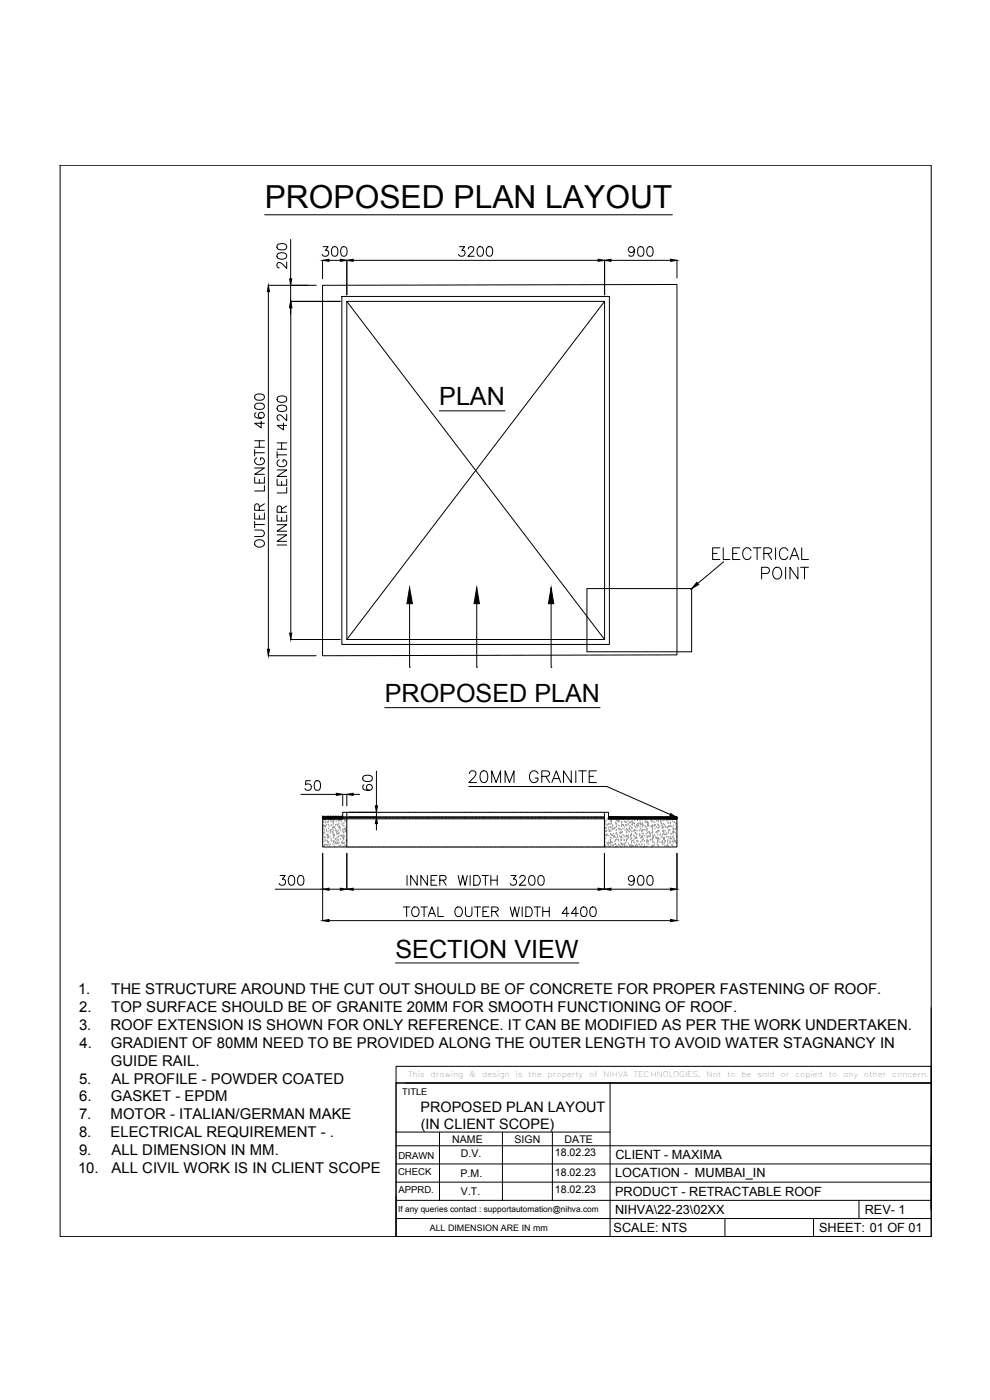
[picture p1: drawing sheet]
<svg xmlns="http://www.w3.org/2000/svg" width="297mm" height="420mm" viewBox="0 0 297 420" stroke-linecap="round" stroke-linejoin="round" font-family="sans-serif">
<defs><g id="words">
<text font-size="9.5" x="79.4" y="62.5">PROPOSED PLAN LAYOUT</text>
<g font-size="7.6">
<text x="131.8" y="121.7">PLAN</text>
<text x="115.4" y="210.8">PROPOSED PLAN</text>
<text x="118.7" y="287.4">SECTION VIEW</text>
</g>
<text font-size="7.1" x="139.7" y="236">20MM GRANITE</text>
<g font-size="4.5">
<text x="23.4" y="298.2">1.</text>
<text x="33.4" y="298.2">THE STRUCTURE AROUND THE CUT OUT SHOULD BE OF CONCRETE FOR PROPER FASTENING OF ROOF.</text>
<text x="23.8" y="303.6">2.</text>
<text x="33.4" y="303.6">TOP SURFACE SHOULD BE OF GRANITE 20MM FOR SMOOTH FUNCTIONING OF ROOF.</text>
<text x="23.7" y="309">3.</text>
<text x="33.1" y="309">ROOF EXTENSION IS SHOWN FOR ONLY REFERENCE. IT CAN BE MODIFIED AS PER THE WORK UNDERTAKEN.</text>
<text x="23.8" y="314.4">4.</text>
<text x="33.3" y="314.4">GRADIENT OF 80MM NEED TO BE PROVIDED ALONG THE OUTER LENGTH TO AVOID WATER STAGNANCY IN</text>
<text x="33.3" y="319.8">GUIDE RAIL.</text>
<text x="23.7" y="325.2">5.</text>
<text x="33.5" y="325.2">AL PROFILE - POWDER COATED</text>
<text x="23.7" y="335.9">7.</text>
<text x="23.7" y="330.6">6.</text>
<text x="33.2" y="335.9">MOTOR - ITALIAN/GERMAN MAKE</text>
<text x="33.3" y="330.6">GASKET - EPDM</text>
<text x="23.7" y="341.4">8.</text>
<text x="33.1" y="341.4">ELECTRICAL REQUIREMENT - .</text>
<text x="23.7" y="346.7">9.</text>
<text x="33.5" y="346.7">ALL DIMENSION IN MM.</text>
<text x="23.4" y="352.1">10.</text>
<text x="33.5" y="352.1">ALL CIVIL WORK IS IN CLIENT SCOPE</text>
</g>
<g font-size="4.3">
<text x="126.2" y="333.6">PROPOSED PLAN LAYOUT</text>
<text x="126.2" y="338.8">(IN CLIENT SCOPE)</text>
</g>
<g font-size="3.8">
<text x="184.7" y="347.9">CLIENT - MAXIMA</text>
<text x="184.6" y="353.3">LOCATION - MUMBAI_IN</text>
<text x="184.5" y="358.8">PRODUCT - RETRACTABLE ROOF</text>
<text x="184.5" y="364.3">NIHVA\22-23\02XX</text>
<text x="259.5" y="364.2">REV- 1</text>
<text x="184.1" y="369.7">SCALE: NTS</text>
<text x="245.8" y="369.7">SHEET: 01 OF 01</text>
</g>
<g font-size="3.2">
<text x="135.7" y="343.1">NAME</text>
<text x="138.3" y="347.2">D.V.</text>
<text x="154.4" y="343.1">SIGN</text>
<text x="166.5" y="346.9">18.02.23</text>
<text x="169.4" y="343">DATE</text>
<text x="138.2" y="353.2">P.M.</text>
<text x="166.5" y="352.8">18.02.23</text>
<text x="138.3" y="358.6">V.T.</text>
<text x="166.5" y="358">18.02.23</text>
</g>
<g font-size="2.9">
<text x="119.5" y="347.8">DRAWN</text>
<text x="119.4" y="352.6">CHECK</text>
<text x="119.5" y="358">APPRD.</text>
</g>
<text font-size="2.8" x="120.7" y="328.5">TITLE</text>
<text font-size="2.7" x="128.9" y="369.3">ALL DIMENSION ARE IN mm</text>
<text font-size="2.5" x="119.5" y="363.7">If any queries contact : supportautomation@nihva.com</text>
<g font-size="2.3">
<text x="122.5" y="323.1">This</text>
<text x="129.2" y="323.1">drawing</text>
<text x="140.8" y="323.1">&amp;</text>
<text x="144.7" y="323.1">design</text>
<text x="154.7" y="323.1">is</text>
<text x="158.5" y="323.1">the</text>
<text x="164.3" y="323.1">property</text>
<text x="176.8" y="323.1">of</text>
<text x="181.1" y="323.1">NIHVA</text>
<text x="190.2" y="323.1">TECHNOLOGIES.</text>
<text x="212" y="323.1">Not</text>
<text x="218.1" y="323.1">to</text>
<text x="222.4" y="323.1">be</text>
<text x="227.2" y="323.1">sold</text>
<text x="234.2" y="323.1">or</text>
<text x="238.6" y="323.1">copied</text>
<text x="248.7" y="323.1">to</text>
<text x="253" y="323.1">any</text>
<text x="259.2" y="323.1">other</text>
<text x="267.7" y="323.1">concern.</text>
</g>
</g></defs>
<!-- layer: 0 -->
<g fill="none" stroke="#000" stroke-width=".3">
<path d="M18 49.6h261.4v321.5h-261.4zM83.2 76.3a1.87 1.87 0 0 1 2.8 .4v.2a1.67 1.67 0 0 1-2.9 0zM83.2 73.5a1.9 1.9 0 0 1 2.8 .4v.3a1.59 1.59 0 0 1-2.3 .7 .93 .93 0 0 1-.5-1.4zM86 78.6v1.9l-1.4-1.4a.93 .93 0 0 0-1.4-.1l-.1 .9 .7 .5M87.2 71.9v11.8M96.8 78.1v5.6M96.9 74h1.6l-.8 1.1a.93 .93 0 0 1 1 1.1 .93 .93 0 0 1-1.3 .7l-.5-.1-.2-.4M98.7 78.1h3.4M99.9 74.2a.98 .98 0 0 1 1.4 .4 2.4 2.4 0 0 1-.3 2.2 .98 .98 0 0 1-1.4-.4 2.4 2.4 0 0 1 .3-2.2zM102.6 74.2a.97 .97 0 0 1 1.4 .4 1.89 1.89 0 0 1-.7 2.3h-.3a1.56 1.56 0 0 1-.6-2.3zM104.1 78.1v10.4M106 78.1h73.5"/>
<path d="M137.9 74h1.5l-.8 1.1a.97 .97 0 0 1 .9 1.4 .97 .97 0 0 1-1.6 .3l-.3-.4M140.5 74.7l.1-.4a.98 .98 0 0 1 1.4 0 .95 .95 0 0 1-.3 1.3l-1.3 1.3h1.9M143.6 74.2a.93 .93 0 0 1 1.3 .4 1.45 1.45 0 0 1-1 2.3 1.85 1.85 0 0 1-.3-2.7zM146.3 74.2a.98 .98 0 0 1 1.4 .4 2.4 2.4 0 0 1-.3 2.2 .98 .98 0 0 1-1.4-.4 2.4 2.4 0 0 1 .3-2.2zM181.4 78.1v10.4M183.3 78.1h17.9M190.3 75a.91 .91 0 0 1-1.2 .8 .91 .91 0 0 1-.4-1.4 .91 .91 0 0 1 1.5 .1 1.53 1.53 0 0 1-1 2.4l-.4-.1-.1-.3M191.7 74.2a.97 .97 0 0 1 1.4 .4 1.89 1.89 0 0 1-.7 2.3h-.3a1.56 1.56 0 0 1-.7-2.3zM194.5 74.2a.93 .93 0 0 1 1.3 .4 2.56 2.56 0 0 1-.2 2.2 .97 .97 0 0 1-1.4-.4 2.4 2.4 0 0 1 .3-2.2zM203.1 78.1v5.3M80.5 85.6h14.4M80.5 87.5v107.3"/>
<path d="M87.2 90.5h14.9M87.2 85.6v4.9M87.2 92.4v97.6M96.8 85.6l106.3-.2v111.1l-106.3 .3zM102.6 89h80.2v104.4h-80.2zM104.1 90.5h77.3v101.4h-77.3zM104.1 90.5l77.3 101.4M181.4 90.5l-77.3 101.4M76.5 118.6a2.4 2.4 0 0 1 2.7 0 .91 .91 0 0 1-.4 1.4 1.94 1.94 0 0 1-2.4-.7zM83.3 119.2a2.2 2.2 0 0 1 2.6 0 .93 .93 0 0 1-.4 1.4 1.46 1.46 0 0 1-2.4-.9zM76.4 134.9v1.9M76.4 135.9h2.9"/>
<path d="M76.4 134.2h2.9M76.4 132.3h2.9M76.5 121.4a1.9 1.9 0 0 1 2.8 .4v.3a1.59 1.59 0 0 1-2.3 .7 .93 .93 0 0 1-.5-1.4zM76.8 123.9a.83 .83 0 0 0-.4 .8 .83 .83 0 0 0 .6 .7 1.75 1.75 0 0 0 2.3-.7 .9 .9 0 0 0-.8-1 .9 .9 0 0 0-1 .8 .9 .9 0 0 0 .9 1M77.1 137.4a1.07 1.07 0 0 0-.7 1.2 1.07 1.07 0 0 0 1.1 .9 1.21 1.21 0 0 0 1.6-.4 1.21 1.21 0 0 0-.2-1.6l-.7-.1v.7M77.8 132.3v1.9M78.4 126.4v2l-2-1.4h2.9M83.1 136.5h2.9M83.1 135.5v1.9M83.1 134.8h2.9M83.1 132.9h2.9M83.3 122a2.2 2.2 0 0 1 2.6 0 .98 .98 0 0 1-.4 1.4 2.4 2.4 0 0 1-2.2-.3z"/>
<path d="M83.8 138a1.07 1.07 0 0 0-.7 1.2 1.07 1.07 0 0 0 1.1 .9 1.26 1.26 0 0 0 1.4-.3 1.26 1.26 0 0 0 .3-1.4l-.6-.4h-.4v.7M84.5 132.9v1.9M85 126.9v2.1l-1.9-1.3h2.9M86 124.4v1.9l-1.4-1.4a.86 .86 0 0 0-1.3-.2 1 1 0 0 0 .1 1.3l.4 .1M131.8 123.3h19.7M76.4 159.1h2.1a.98 .98 0 0 1 .8 .9 .98 .98 0 0 1-.8 1h-2.1M76.4 154v1.8h2.9v-1.8M76.4 143.2v1.8h2.9v-1.8M76.4 140.4h2.9l-2.9 2h2.9M76.4 157.4h2.9M76.4 156.4v2M77.8 153.1l-.2-1.6a.63 .63 0 0 0-1.1 0l-.1 1.6h2.9"/>
<path d="M77.8 143.9v1.1M77.8 154.7v1.1M79.3 145.7v1.6h-2.9M79.3 151.2l-1.5 1M83.1 157.5h2.9l-2.9 1.9h2.9M83.1 154.6v1.8h2.9v-1.8M83.1 143.8v1.8h2.9v-1.8M83.1 141h2.9l-2.9 2h2.9M84.5 153.7l-.1-1.6-.5-.3-.5 .2-.3 .5v1.2h2.9M84.5 144.5v1.1M84.5 155.3v1.1M86 146.3v1.6h-2.9"/>
<path d="M86 151.8l-1.5 1M76.5 162.5a1.56 1.56 0 0 1 1.7-.5 1.56 1.56 0 0 1 1.1 1.4 1.53 1.53 0 0 1-1.6 .8 1.53 1.53 0 0 1-1.3-1.4zM83.1 160.5h2.9l-2.9 2h2.9M83.1 163.6h2.9M176.1 176.6h31.4v19h-31.4zM213.8 166.1h1.3M216 164.4h-2.2v3.5h2.2M217 164.4v3.5h2M217.1 168.6l-7.7 6.5M219.8 166.1h1.3M222 164.4h-2.2v3.5h2.2M225.3 165.3a1.28 1.28 0 0 0-1.4-.9 1.28 1.28 0 0 0-1.1 1.4 1.53 1.53 0 0 0 .4 1.6 1.53 1.53 0 0 0 1.6 .4l.5-.7"/>
<path d="M226 164.4h2.3M227.2 164.4v3.5M228.5 172.1h1.5a.94 .94 0 0 0 .9-.9 .94 .94 0 0 0-.9-.9h-1.5v3.5M229.2 166.1l2-.2a.82 .82 0 0 0 0-1.3l-2-.2v3.5M230.3 166.1l1.2 1.8M232.2 170.8a1.29 1.29 0 0 1 1.5-.5 1.29 1.29 0 0 1 .8 1.3 1.53 1.53 0 0 1-.3 1.7 1.53 1.53 0 0 1-1.7 .3 2.14 2.14 0 0 1-.3-2.8zM232.7 164.4v3.5M235.7 170.3v3.5M236.4 165.3a1.31 1.31 0 0 0-1.5-.9 1.31 1.31 0 0 0-1.1 1.4 1.54 1.54 0 0 0 .4 1.6 1.54 1.54 0 0 0 1.7 .4l.5-.7M237 167.9l1.4-3.5 1.3 3.5M237.5 166.7h1.7M239.4 170.3v3.5l-2.4-3.5v3.5"/>
<path d="M240.2 170.3h2.4M240.5 164.4v3.5h2.1M241.4 170.3v3.5M80.5 196.8h14.4M87.2 191.9h14.9M122.9 181.2v19.1h.2M143 181.2v19.1h.3M165.4 181.2v19.1h.2M115.4 212.4h64.6M90.3 238.4h10.6M93.2 234.3h-1.4l-.1 1.2a1.03 1.03 0 0 1 1.5 0 1.03 1.03 0 0 1-.2 1.6 1.03 1.03 0 0 1-1.5-.5M94.7 234.4a.97 .97 0 0 1 1.4 .5 2.56 2.56 0 0 1-.3 2.2 .97 .97 0 0 1-1.4-.5 2.56 2.56 0 0 1 .3-2.2z"/>
<path d="M106 238.4h1.9M109 233a2.4 2.4 0 0 1 2.6 0 .97 .97 0 0 1-.4 1.4 2.56 2.56 0 0 1-2.2-.2zM109.2 235.5a.85 .85 0 0 0-.4 .8 .85 .85 0 0 0 .6 .8 1.72 1.72 0 0 0 2.3-.7 .9 .9 0 0 0-.8-1 .9 .9 0 0 0-1 .8 .9 .9 0 0 0 .8 1M112.9 231.4v10.4M140.7 236h41.4l19 8.5M96.8 245.7h6v-1.9h1.3v10.4h-7.3zM96.8 245.2h.1M96.8 245.3h.1M96.8 245.6h.1M96.8 256.1v20.2M96.9 245.5h.1M96.9 245.2l-.1 .1"/>
<path d="M96.9 245.3l-.1 .1M96.9 245.6l-.1 .1M96.9 245.2h.1M96.9 245.7h.1M96.9 245.3h-.1M96.9 245.6h.1M96.9 245.2v.1M96.9 245.5v.1M97 245.3l-.2 .1 .1-.1M97 245.4l-.2 .2M97 245.6h.1M97 245.7h.1"/>
<path d="M97 245.5h.1M97 245.6l-.1 .1M97.1 245.3h.1M97.1 245.7h.1M97.1 245.3l-.3 .2M97.1 245.2h.1M97.1 245.4h.1M97.1 245.4l-.1 .2M97.2 245.4h.1M97.2 245.5l-.1 .1M97.2 245.3h.1M97.2 245.7h.1"/>
<path d="M97.2 245.2l-.1 .2M97.2 245.5h.1M97.2 245.4v.1M97.3 245.3l-.2 .2M97.3 245.4h.1M97.3 245.3h-.1M97.3 245.6h.1M97.3 245.3h-.3M97.3 245.4l-.3 .3M97.4 245.5l-.3 .2M97.4 245.3l-.1 .1M97.5 245.3h.1"/>
<path d="M97.5 245.5l-.3 .2M97.5 245.7h.1M97.5 245.2l-.2 .1M97.5 245.4h.1M97.5 245.3l-.1 .2M97.5 245.4v.1M97.6 245.3l-.2 .1M97.6 245.3h.1M97.6 245.6l.2-.4-.5 .5M97.6 245.6l-.2 .1M97.6 245.5l-.2 .2M97.6 245.5h.1"/>
<path d="M97.6 245.6l-.1 .1M97.6 245.3l-.3 .1M97.6 245.3v.1M97.7 245.2h.1M97.7 245.7h.1M97.7 245.4l-.1 .1M97.7 245.2l-.1 .1M97.7 245.6h.1M97.8 245.5l-.1 .1h.1M97.8 245.7h.1M97.8 245.3h.1M97.8 245.4l-.1 .2"/>
<path d="M97.8 245.3l-.2 .1M97.9 245.2h.1M97.9 245.6h.1M97.9 245.3h-.1M97.9 245.4l-.1 .1M97.9 245.4h.1M97.9 245.3h.1M97.9 245.6h-.1M98 245.3h.1M98 245.7h.1M98 245.4l-.2 .1M98 245.6h-.1"/>
<path d="M98 245.3l-.2 .1M98 245.5h.1M98 245.5l-.1 .1M98 245.4v.1M98 245.6l-.1 .1M98 245.3l-.1 .3M98 245.4h.1M98 245.6v.1M98.1 245.2v.1M98.1 245.4l-.1 .1M98.1 245.6l-.1 .1M98.1 245.3h-.2"/>
<path d="M98.1 245.3l-.1 .1M98.2 245.3l-.1 .1M98.2 245.3h.1M98.2 245.7h.1M98.2 245.2l-.1 .1M98.2 245.6v.1M98.2 245.5l-.2 .2M98.3 245.3h.1M98.3 245.6h.1M98.3 245.4h.1M98.3 245.3l-.2 .1M98.3 245.4l-.1 .1"/>
<path d="M98.4 245.5l-.3 .2M98.4 245.5h.1M98.4 245.2v.1M98.4 245.3l-.2 .3M98.4 245.7h-.1M98.4 245.3l-.2 .2M98.4 245.2h.1M98.4 245.7h.1M98.4 245.4l-.1 .3M98.4 245.6v.1M98.5 245.3l.1-.1-.3 .3M98.5 245.7h.1"/>
<path d="M98.5 245.2l-.1 .1M98.5 245.6h-.1M98.5 245.3l-.2 .4M98.5 245.6h.1M98.5 245.6l-.1 .1M98.6 245.5l-.1 .1M98.6 245.3h.1M98.6 245.7h.1M98.6 245.3l-.1 .1M98.6 245.6h-.1M98.6 245.2h.1M98.6 245.6h.1"/>
<path d="M98.6 245.4v.1M98.7 245.4h.1M98.7 245.3h-.1M98.7 245.7h.1M98.7 245.4l-.2 .1M98.7 245.6h.1M98.8 245.3l-.2 .1M98.8 245.4l-.3 .3M98.8 245.3h-.1M98.8 245.3l-.2 .2M98.8 245.4h.1M98.8 245.3h.1"/>
<path d="M98.8 245.2v.1M98.9 245.3h-.1M98.9 245.5l-.3 .2M98.9 245.6h.1M98.9 245.3l-.3 .3M98.9 245.6l-.1 .1M99 245.3h.1M99 245.7h.1M99 245.2l-.1 .1M99 245.5l-.2 .2M99 245.6l-.1 .1M99 245.6h.1"/>
<path d="M99 245.3l-.2 .1M99 245.2v.1M99.1 245.2l.1 .1M99.1 245.4l-.1 .1M99.1 245.3h.1M99.1 245.7h.1M99.1 245.5l-.1 .2M99.1 245.2l-.2 .3M99.1 245.3l-.1 .3M99.2 245.2h.1M99.2 245.7h.1M99.2 245.4l-.1 .1"/>
<path d="M99.2 245.2v.1M99.3 245.3l-.5 .4M99.3 245.6h.1M99.3 245.6l-.2 .1M99.3 245.2l-.2 .3M99.3 245.4l-.3 .3M99.3 245.7h.1M99.4 245.2l-.2 .1M99.4 245.7h.1M99.4 245.3l-.1 .1M99.4 245.3h-.1M99.4 245.6h-.1"/>
<path d="M99.4 245.3h.1M99.4 245.2h.1M99.4 245.4h.3M99.4 245.3l.1-.1-.1 .2M99.4 245.4h.1M99.5 245.7h.1M99.5 245.4l-.2 .1M99.5 245.6l-.1 .1M99.5 245.5l-.1 .1M99.6 245.4h.1M99.6 245.6h-.2M99.6 245.2v.1"/>
<path d="M99.6 245.6v.1M99.7 245.5l-.2 .1M99.7 245.6h.1M99.7 245.4h-.1M99.7 245.6l-.2 .1M99.7 245.3h.1M99.7 245.4l-.1 .2M99.7 245.7h.1M99.7 245.6v.1M99.8 245.2l-.7 .4M99.8 245.6l-.2 .1M99.8 245.6h.1"/>
<path d="M99.8 245.3h-.1M99.8 245.2l.1 .1M99.8 245.4l-.1 .2M99.8 245.3l-.1 .3M99.9 245.3h.1M99.9 245.5l.2-.1-.3 .3M99.9 245.5l-.1 .2M99.9 245.7h-.1M99.9 245.2l-.2 .2M99.9 245.3l-.1 .1M99.9 245.5l-.1 .1M99.9 245.2h.1"/>
<path d="M99.9 245.7h.1M99.9 245.4h.1M100 245.5h.1M100 245.7h.1M100 245.2l-.1 .1M100 245.6h.1M100 245.2l-.2 .3M100 245.3v.1M100 245.6l-.1 .1M100.1 245.6h.1M100.1 245.7h.1M100.1 245.2l-.1 .1"/>
<path d="M100.1 245.3l-.1 .1M100.1 245.3h.1M100.2 245.3h.1M100.2 245.2h.1M100.2 245.5h-.1M100.2 245.4l-.1 .1M100.2 245.6h.1M100.2 245.7h.1M100.2 245.4h.1M100.2 245.6l-.1 .1M100.3 245.2l-.2 .2M100.3 245.5l-.1 .1"/>
<path d="M100.3 245.7h.1M100.3 245.4h.1M100.3 245.3l.1 .1M100.3 245.3h.1M100.3 245.3l-.1 .2M100.3 245.5v.1M100.3 245.6h-.1M100.4 245.5h.1M100.4 245.3h-.2M100.5 245.6h.1M100.5 245.6l-.3 .1M100.5 245.3h.1"/>
<path d="M100.5 245.4l-.2 .2M100.5 245.7h.1M100.5 245.6v.1M100.5 245.2l-.5 .5M100.5 245.3l-.1 .1M100.6 245.2v.1M100.6 245.4l-.2 .2M100.6 245.6l-.1 .1M100.6 245.3h.1M100.6 245.5l-.2 .1M100.7 245.2l-.2 .2M100.7 245.5l-.2 .2"/>
<path d="M100.7 245.3l-.2 .3 .3-.1M100.7 245.2h.1M100.7 245.7h.1M100.7 245.6v.1M100.8 245.3l-.2 .2M100.8 245.5h.1M100.8 245.2l-.1 .1M100.8 245.2v.1M100.8 245.6h.1M100.8 245.6l-.1 .1M100.8 245.4l-.1 .1M100.8 245.7h.1"/>
<path d="M100.9 245.2l-.2 .2M100.9 245.5h.1M100.9 245.3l-.1 .1M100.9 245.3h-.1M100.9 245.6h.1M100.9 245.3h.1M100.9 245.2h.1M100.9 245.4l-.3 .3M100.9 245.7h.1M101 245.5l-.2 .2M101 245.6h.1M101 245.3h-.1"/>
<path d="M101 245.4l-.1 .1M101 245.3h.1M101 245.7h.1M101 245.4l-.2 .1M101 245.2l-.1 .2M101.1 245.3l.1 .1M101.1 245.3h-.1M101.1 245.5l-.1 .1M101.1 245.5h.1M101.1 245.5v.2M101.2 245.6h.1M101.2 245.6h-.1"/>
<path d="M101.3 245.4l-.3 .2M101.3 245.5h.1M101.3 245.7h.1M101.3 245.3l-.1 .1M101.3 245.3h.1M101.3 245.6h.1M101.3 245.3l-.2 .1M101.3 245.4v.1M101.3 245.3l-.3 .2M101.3 245.3v.3M101.4 245.3h.1M101.4 245.5l-.3 .2"/>
<path d="M101.4 245.4l-.1 .1M101.4 245.2l-.1 .1M101.4 245.3l-.1 .1M101.5 245.2h.1M101.5 245.7h.1M101.5 245.6l-.1 .1M101.5 245.5h.1M101.5 245.2v.1M101.5 245.5l-.3 .2M101.6 245.3l-.2 .2M101.6 245.2l-.2 .2M101.6 245.6h-.1"/>
<path d="M101.6 245.6h.1M101.6 245.4l-.1 .1M101.6 245.5h.1M101.6 245.3h.1M101.6 245.6l-.1 .1M101.7 245.3h.1M101.7 245.2h.1M101.7 245.6h.1M101.7 245.6l-.1 .1M101.7 245.7h.1M101.7 245.3l-.1 .1M101.8 245.2l-.2 .2"/>
<path d="M101.8 245.4l-.2 .3M101.8 245.6h-.1M101.9 245.5l-.1 .1M101.9 245.5h.1M101.9 245.3l-.6 .4 .1-.2M101.9 245.4h.1M101.9 245.6v.1M102 245.6h.1M102 245.4h-.1M102 245.5l-.1 .2M102 245.6h-.1M102 245.3l-.2 .3"/>
<path d="M102 245.5h.1M102 245.7h.1M102 245.2l-.4 .3M102 245.6v.1M102.1 245.6h.1M102.1 245.3h-.1M102.1 245.2l-.4 .4M102.1 245.4l-.1 .1M102.1 245.3l-.1 .3M102.2 245.2l-.1 .1M102.2 245.4l-.1 .1M102.2 245.3h.1"/>
<path d="M102.2 245.6l-.2 .1M102.2 245.2h.1M102.2 245.7h.1M102.2 245.3l-.1 .1M102.2 245.4h.1M102.3 245.5h.1M102.3 245.7h.1M102.3 245.4l-.1 .2M102.3 245.5l-.1 .1M102.3 245.3l-.3 .3M102.3 245.4h.1M102.3 245.3h.1"/>
<path d="M102.3 245.6l-.1 .1M102.4 245.6h.1M102.4 245.4l-.1 .1M102.4 245.5h.1M102.4 245.3l-.1 .1M102.4 245.2v.1M102.4 245.3h.1M102.4 245.6l-.3 .1M102.4 245.7h.2M102.4 245.2h.1M102.5 245.5l-.2 .2M102.5 245.6h.1"/>
<path d="M102.5 245.7h.1M102.5 245.3h-.1M102.5 245.4l-.1 .1M102.5 245.2l-.1 .2M102.6 245.2l-.3 .4M102.6 245.5l-.3 .2M102.7 245.5h.1M102.7 245.2l-.1 .1M102.7 245.6l-.1 .1M102.7 245.4h.1M102.7 245.5l-.2 .1M102.7 245.6h.1"/>
<path d="M102.8 245.5h.1M102.8 245.7h.1M102.8 245.7h-6v-.5h6v.5M102.8 245.2l-.3 .3M102.8 245.3l-.1 .1M102.8 245.6l-.1 .1M102.8 245.2l-.2 .3M102.8 245.3h.1M102.8 245.3l-.2 .3M102.8 245.6h.1M102.8 241.8v-3.4h1.3v3.4M102.8 245.5l-.1 .2"/>
<path d="M102.8 245.4v.1M102.8 245.6h-.1M104.1 256.1v10.8M104.8 243.8h8.1v1.4h-8.1M112.9 247.2v1.9M181.4 243.8h1.2v1.9h20.5v8.5h-21.7zM181.4 256.1v10.8M182.6 245.2h20.5v.5h-20.5zM203.1 256.1v20.2M82.6 266.9h14.2M84 262.7h1.6l-.9 1.1a.98 .98 0 0 1 .7 1.6 .98 .98 0 0 1-1.7-.3M86.9 262.9a.91 .91 0 0 1 1.4 .4 2.5 2.5 0 0 1-.3 2.2 .93 .93 0 0 1-1.3-.4 2.23 2.23 0 0 1 .2-2.2z"/>
<path d="M89.7 262.9a.88 .88 0 0 1 1.4 .4 2.67 2.67 0 0 1-.3 2.2 .97 .97 0 0 1-1.4-.4 2.4 2.4 0 0 1 .3-2.2zM98.7 266.9h3.4M98.7 276.3h102.5M106 266.9h73.5M121 272.2h2M122 272.2v2.9M122.1 262.7v3M123.8 272.6a1.19 1.19 0 0 1 1.6-.2 1.19 1.19 0 0 1 .3 1.6 1.1 1.1 0 0 1-1.1 1.1 1.1 1.1 0 0 1-1.1-1.1zM125.2 262.7v3l-2-3v3M126.3 272.2h1.9M127.3 272.2v2.9M128.2 262.7v3l-1.9-3v3"/>
<path d="M128.5 275.1l1.1-2.9 1.1 2.9M128.9 274.1h1.4M129.3 264.1h1.1M131.1 262.7h-1.8v3h1.8M131.4 272.2v2.9h1.7M132 264.1l1.6-.1 .3-.4-.2-.6-.5-.3h-1.2v3M132.9 264.1l1 1.6M137 272.3a1.41 1.41 0 0 1 1.7 .6 1.41 1.41 0 0 1-.3 1.8 1.09 1.09 0 0 1-1.2 .3 1.09 1.09 0 0 1-.7-1v-.7zM137.5 262.7l.6 3 .8-3 .6 3 .7-3M139.7 272.2v2.1a.99 .99 0 0 0 .9 .8 .99 .99 0 0 0 1-.8v-2.1M141.1 262.7v3M142.2 262.7h.9a1.56 1.56 0 0 1 1 1.5 1.56 1.56 0 0 1-1 1.5h-.9z"/>
<path d="M142.3 272.2h1.9M143.3 272.2v2.9M144.7 262.7h1.9M144.9 273.5h1.1M145.6 262.7v3M146.7 272.2h-1.8v2.9h1.8M147.3 264.1h1.9M147.3 262.7v3M147.5 273.5l1.7-.1 .3-.4-.1-.6-.6-.2h-1.3v2.9M148.5 273.5l1 1.6M149.2 262.7v3M153.1 272.2l.7 2.9 .6-2.9 .8 2.9 .6-2.9"/>
<path d="M153.3 262.7h1.6l-.8 1.1a.97 .97 0 0 1 .7 1.6 .97 .97 0 0 1-1.7-.3M156 263.5v-.2a.92 .92 0 0 1 1.4-.4l.1 .1a.93 .93 0 0 1-.3 1.3l-1.4 1.4h2M156.7 272.2v2.9M157.8 272.2h1a1.55 1.55 0 0 1 .9 1.4 1.55 1.55 0 0 1-.9 1.5h-1zM159 262.9a.93 .93 0 0 1 1.4 .4 2.5 2.5 0 0 1-.3 2.2 .93 .93 0 0 1-1.3-.4 2.23 2.23 0 0 1 .2-2.2zM160.2 272.2h2M161.2 272.2v2.9M161.8 262.9a.91 .91 0 0 1 1.4 .4 2.5 2.5 0 0 1-.3 2.2 .93 .93 0 0 1-1.4-.4 2.56 2.56 0 0 1 .3-2.2zM162.9 273.5h1.9M162.9 272.2v2.9M164.8 272.2v2.9M170.7 274.1h-2l1.4-1.9v2.9"/>
<path d="M173.5 274.1h-2l1.3-1.9v2.9M174.6 272.3a.93 .93 0 0 1 1.4 .4 1.45 1.45 0 0 1-1 2.4 1.85 1.85 0 0 1-.4-2.8zM177.4 272.3a.98 .98 0 0 1 1.4 .4 2.4 2.4 0 0 1-.3 2.2 .98 .98 0 0 1-1.4-.4 2.4 2.4 0 0 1 .3-2.2zM183.3 266.9h17.9M190.3 263.7a.91 .91 0 0 1-1.2 .9 .91 .91 0 0 1-.4-1.4 .91 .91 0 0 1 1.5 0 2.52 2.52 0 0 1-.3 2.3 .85 .85 0 0 1-1.2-.3M191.7 262.9a.91 .91 0 0 1 1.4 .4 2.5 2.5 0 0 1-.3 2.2 .93 .93 0 0 1-1.4-.4 2.23 2.23 0 0 1 .3-2.2zM194.5 262.9a.88 .88 0 0 1 1.3 .4 2.67 2.67 0 0 1-.2 2.2 .97 .97 0 0 1-1.4-.4 2.4 2.4 0 0 1 .3-2.2zM118.7 289h55M279.4 302.5v60.6M118.8 320h160.6v5h-160.6zM118.8 325h160.6v46.1h-160.6zM118.8 325v46.1"/>
<path d="M118.8 339.8h64.2M121.6 325h157.8M131.9 339.8v20.4M150.7 339.8v20.4M165.7 339.8v20.4M183 325v46.1M118.8 354.8h160.6M118.8 349.3h160.6M118.8 343.9h160.6M118.8 360.2h160.6M118.8 365.7h160.6M217.5 365.7v5.4"/>
<path d="M244.1 365.7v5.4M257.7 360.2v5.5"/>
</g>
<!-- layer: ELE 1 -->
<path d="M79.4 64.5h122.4" fill="none" stroke="#000" stroke-width=".3"/>
<!-- layer: 0 -->
<g fill="#000" stroke="#000" stroke-width=".3">
<path d="M96.8 78.1l1.9-.3v.6zM102.1 77.8l2 .3-2 .3zM104.1 78.1l1.9-.3v.6zM179.5 77.8l1.9 .3-1.9 .3zM181.4 78.1l1.9-.3v.6zM201.2 77.8l1.9 .3-1.9 .3zM80.5 85.6l.4 1.9h-.7zM87.2 90.5l.3 1.9h-.6zM86.9 83.7h.6l-.3 1.9zM209.1 174.8l.5 .6-2.1 1.2zM80.2 194.8h.7l-.4 2zM86.9 190h.6l-.3 1.9z"/>
<path d="M122.9 176.3l.8 4.9h-1.6zM143 176.3l.8 4.9h-1.6zM165.4 176.3l.8 4.9h-1.7zM100.9 238.1l1.9 .3-1.9 .3zM104.1 238.4l1.9-.3v.6zM112.9 245.2l.3 2h-.6zM112.6 241.8h.6l-.3 2zM201.3 244.2l1.6 1-1.9-.4zM96.8 266.9l1.9-.3v.6zM96.8 276.3l1.9-.3v.6zM102.1 266.6l2 .3-2 .3zM104.1 266.9l1.9-.3v.6z"/>
<path d="M179.5 266.6l1.9 .3-1.9 .3zM181.4 266.9l1.9-.3v.6zM201.2 266.6l1.9 .3-1.9 .3zM201.2 276l1.9 .3-1.9 .3z"/>
<path d="M182.6 245.2l20.5 .5v-.5zM182.6 245.2l20.5 .5h-20.5z"/>
</g>
<g fill="none" stroke="#939598" stroke-width=".3">
<path d="M96.8 249.9h.1M96.8 252h.1M96.8 252.8h.1M96.8 248.2h.1M96.9 250.9h.1M96.9 249.9h.1M96.9 248.9h.1M96.9 246h.1M97 247.8h.1M97 246.8h.1M97.1 245.8h.1M97.1 247.6v.2h-.2z"/>
<path d="M97.2 250.4h.1M97.2 254h.1M97.2 245.7l-.1 .2zM97.2 251.3l.3-.2v.3zM97.3 247.8l.2-.1v.2zM97.4 249.2h.1M97.4 253.9h.1M97.4 250h.1M97.4 246.1h.1M97.4 253.6h.1M97.5 252.5h.1M97.5 252h.1"/>
<path d="M97.5 248.2h.1M97.6 246.5h.1M97.6 248.1h.1M97.6 247h.1M97.7 248v.2l-.2-.1zM97.7 253.4h.2l-.1 .2zM97.8 252.4h.1M98 247.6h.1M98 249.2h.1M98 249.6h.1M98.1 250.3l-.1 .2zM98.1 250.7h.1"/>
<path d="M98.1 246.8h.1M98.2 252.5h.1M98.3 251.4h.1M98.3 253.8h.1M98.3 252.8h.1M98.4 251.7h.1M98.4 250.9h.1M98.4 246.9h.1M98.4 250.7h.1M98.4 245.8h.1M98.4 251.2l.2-.1zM98.5 249.7h.1"/>
<path d="M98.5 252.8h.1M98.5 247.6h.1M98.5 248.7h.1M98.5 252.6l.1 .2h-.2zM98.6 246.6h.1M98.6 246.1h.1M98.6 253.5h.1M98.8 248h.1M98.8 254h.1M99 249.3h.1M99 251.2h.1M99.1 250.1h.1"/>
<path d="M99.1 249l.3-.1-.1 .2zM99.2 253.6h.1M99.2 249.7h.1M99.2 245.8h.1M99.2 246.5h.1M99.3 251.7h.1M99.3 247.8h.1M99.4 252.3h.1M99.4 252.5h.1M99.4 245.9l.1 .2-.2-.1zM99.6 246.7h.1M99.6 247.7h.1"/>
<path d="M99.7 249.7h.1M99.8 250h.1M99.9 248.9h.1M99.9 248.2l-.2 .2zM99.9 250.3h.1M99.9 253.6h.1M99.9 246.8l.2-.1zM99.9 252.5h.1M99.9 246.5h.1M100 250.5h.1M100 251.5h.1M100 249.5h.1"/>
<path d="M100 250.9h.1M100.1 248.4h.1M100.1 252.9h.1M100.1 247.4h.1M100.1 248.3l.3-.2v.3zM100.2 246.4h.1M100.2 246.2h.1M100.2 251.1h.1M100.2 252.5l.3-.1-.1 .2zM100.3 250.5v.2l-.1-.1zM100.5 254.1h.1M100.5 253.3h.1"/>
<path d="M100.7 249.4h.1M100.7 248.8h.1M100.7 247.7h.1M100.7 252.8l-.1 .2zM100.8 251.6v.3l-.3-.1zM100.9 246.6h.1M101 253.3h.1M101 249.4h.1M101 249.9h.1M101 250.2h.2zM101.1 251.4h.1M101.1 247.6h.1"/>
<path d="M101.1 252.5h.1M101.3 247.8h.1M101.3 249.8h.1M101.3 253.1h.1M101.3 252h.1M101.5 247.6h.1M101.5 253.4h.1M101.5 246.5h.1M101.5 252.3h.1M101.6 251.3h.1M101.6 250.3h.1M101.6 248.2h.1"/>
<path d="M101.6 249.2h.1M101.6 246.1l-.1 .1zM101.7 247.2h.1M101.7 251h.1M101.7 246.2h.1M101.7 253.9h.1M101.7 250h.1M101.7 253h.1M101.7 248l.2-.1zM101.8 248.7h.1M101.9 246.2h.1M102.1 248.4v.2l-.2-.1z"/>
<path d="M102.1 253.7l.2-.1-.1 .2zM102.1 252h.1M102.2 250.9h.1M102.3 249.4h.1M102.3 246.4h.1M102.4 253h.1M102.5 246.6h.1M102.5 250.7l-.1 .2zM102.5 245.8l.2 .1zM102.6 247.5h.1M102.7 252.6h.1M102.7 253h.1"/>
<path d="M102.8 249.1h.1M102.8 251.5l.2-.1zM102.9 251.1h.1M102.9 247.8h.1M102.9 247.3h.1M102.9 250.7h.1M102.9 253l.1 .2-.2-.1 .2-.1M103 249.8h.1M103 249.6h.1M103 254.2h.1M103 253.1h.1M103.1 252.1h.1"/>
<path d="M103.1 251.1h.1M103.1 250.1h.1M103.2 249h.1M103.2 248h.1M103.3 247h.1M103.3 251.8h.1M103.3 246h.1M103.3 251.1h.1M103.4 253h.1M103.4 248.8l.2-.2 .1 .3zM103.4 246.2h.1M103.5 253.6h.1"/>
<path d="M103.5 249.8h.1M103.5 245.9h.1M103.5 246.3h.1M103.6 253.9h.1M103.6 249.2h.2l-.1 .2zM103.7 249.5h.1M103.8 248.4h.1M103.8 246.2l.1 .3-.2-.1zM103.9 249.5h.1M104.1 252.2l-.3 .1 .3 .1M181.4 252.1h.1M181.4 254.1h.1"/>
<path d="M181.4 251.9h.1M181.4 250.7h.1M181.4 246.8h.1M181.6 253.8h.1M181.6 247.3h.1M181.6 248.4v.2l-.2-.1zM181.6 252.8h.1M181.6 246.3h.1M181.7 251.7h.1M181.7 250.7h.1M181.7 249.7h.1M181.7 254h.1"/>
<path d="M181.7 249.5l.2-.1zM181.8 248.7h.1M181.8 246.6h.1M181.8 247.6h.1M181.9 249.6h.1M181.9 248.5h.1M182 250.7l-.1 .2zM182 250.5h.1M182.1 253.2h.1M182.1 249.3h.1M182.2 245.8h.1M182.2 247.8h.1"/>
<path d="M182.2 250.6h.1M182.4 253l-.1 .2zM182.5 253.7h.1M182.5 245.7l-.2 .2h.3l-.1-.2M182.5 247.3l.2-.1-.1 .2zM182.5 253.9h.1M182.5 252.8h.1M182.6 248.9h.1M182.7 250.9h.1M182.7 248.4h.1M182.7 247.3h.1M182.8 252.9h.2v.2z"/>
<path d="M182.9 249.2l.1 .3-.3-.1zM183 252.2h.1M183 249.4h.1M183.1 254.2h.1M183.1 252.3h.1M183.1 252.9l.2-.3 .1 .3zM183.1 248.4h.1M183.2 252.5h.1M183.2 253.6h.1M183.2 251.5h.1M183.2 247.4h.1M183.2 250.4h.1"/>
<path d="M183.3 250.5h.1M183.3 246.5h.1M183.3 249.5h.1M183.3 248.4h.1M183.3 252.7h.1M183.3 246.2l.1 .3-.2-.1zM183.4 247.4h.1M183.4 251.6h.1M183.4 246.4h.1M183.5 247.2h.1M183.6 246.1h.1M183.6 250.7l.2-.1z"/>
<path d="M183.6 250.6h.1M183.7 253.8h.1M183.8 248.6l-.2 .1zM183.8 245.8h.1M183.9 247.8h.1M183.9 248.2h.1M183.9 252.9h.1M183.9 249h.1M184.1 253.8h.1M184.2 251.5h.1M184.2 250.4h.1M184.2 250.9l-.1 .2z"/>
<path d="M184.2 249h.1M184.3 248.5l.2-.1-.1 .2zM184.3 251h.1M184.3 245.9h.1M184.5 252.5h.1M184.6 253.2l-.1 .2zM184.7 247h.1M184.7 254.2h.1M184.7 253.4h.1M184.7 252.3h.1M184.8 251.3h.1M184.8 250.3h.1"/>
<path d="M184.9 249.3h.1M184.9 247.5h.1M184.9 247.3h.1M184.9 248.3h.1M184.9 252h.1M184.9 248.1h.1M185 246.2h.1M185 250.3h.1M185 249.2h.1M185 254h.1M185 250.1h.1M185 246.3l.3-.1z"/>
<path d="M185.3 250.7h.1M185.3 251.4h.1M185.4 252l.2-.1-.1 .2zM185.5 245.9h.1M185.5 245.8h.1M185.5 247.9h.1M185.5 246.5l-.1 .1zM185.6 253.5h.1M185.6 252.6h.1M185.6 248.7h.1M185.7 253.9h.1M185.8 249.1h.1"/>
<path d="M185.8 248h.1M185.8 246.2v.3l-.2-.1zM185.9 249.1h.1M185.9 251.1h.1M186 248.7l-.2 .2zM186 249.9l.2-.2 .1 .3zM186.1 250.1h.1M186.1 249.8l.3-.1zM186.3 254.2h.1M186.3 253.1h.1M186.3 252.3h.1M186.4 252.1h.1"/>
<path d="M186.4 250.1h.1M186.4 251.1h.1M186.4 253.4h.1M186.4 249.1h.1M186.4 252.3h.1M186.4 251.2h-.1l.1-.1v.2M186.5 248h.1M186.5 247.6h.1M186.5 247h.1M186.6 246h.1M186.6 247.8h.1M186.6 246.7h.1"/>
<path d="M186.6 253.1v.3h-.2zM186.7 251.6h.1M186.7 247.7h.1M186.8 253.7h.1M186.8 249.8h.1M186.8 245.9h.1M186.9 253.4l-.2 .2zM186.9 247.5l.2-.1zM186.9 248.9h.1M186.9 250.7h.1M187.1 246h.1M187.2 247.9h.1"/>
<path d="M187.2 252.2h.1M187.2 253.2l.2-.1v.2zM187.2 251.1h.1M187.4 253.9h.1M187.4 246.7h.1M187.4 252.3h.1M187.5 248.4h.1M187.5 249.2h.1M187.5 253.3h.1M187.6 251.1h.1M187.7 247.7h.1M187.7 246.6l-.1 .2z"/>
<path d="M187.8 253.9h.1M187.9 252.9h.1M187.9 251.9h.1M188 250.9h.1M188 252.4h.1M188 251l.2-.1zM188 249.9h.1M188 251h.1M188 247.8h.1M188 248.8h.1M188.1 246.8h.1M188.1 245.8h.1"/>
<path d="M188.1 247.6h.1M188.2 249.1h-.2l.2-.2v.3M188.3 252h.1M188.5 251.3h.1M188.5 246.5h.1M188.5 247.4h.1M188.6 250.8h.1M188.6 253.4h.1M188.6 249.5h.1M188.6 251.2l-.1 .2 .1-.1M188.7 246h.1M188.7 248.7h.2l-.1 .2z"/>
<path d="M188.8 248h.1M188.8 249.8h.1M188.8 248.7h.1M188.8 246.9l.3-.2v.3zM188.9 253.7l.2-.1zM189 254h.1M189.1 249.2h.1M189.2 250.9h.1M189.2 251.2h.1M189.2 252h.1M189.2 248.1h.1M189.4 253.7h.1"/>
<path d="M189.4 252.7h.1M189.4 254.1h.1M189.4 246.5h.3zM189.5 250.7h.1M189.5 251.7h.1M189.5 253h.1M189.5 250.2v.3l-.2-.1zM189.5 249.7h.1M189.6 248.7h.1M189.6 247.6h.1M189.6 252.4h.1M189.6 248.6h.1"/>
<path d="M189.7 246.6h.1M189.7 247.5h.1M189.8 247.7h.1M189.8 252.2l.2-.1zM189.9 253.6v.3h-.2zM189.9 246.8l.1 .2h-.2zM190 249.6h.1M190.2 250.9h.1M190.2 252.9h.1M190.3 251.8h.1M190.3 251h.1M190.3 247.1h.1"/>
<path d="M190.4 246.1h.1M190.4 253.1h.1M190.4 249.1l-.2 .2 .2-.1M190.4 248.1h.1M190.4 247.3h.1M190.4 249.2h.1M190.5 246.2h.1M190.5 250l.3-.1-.1 .2zM190.6 254.1h.1M190.6 253.9h.1M190.8 249.3h.1M190.8 248.4h.1"/>
<path d="M190.8 251.4v.3l-.1-.1zM190.8 251.3h.1M191 253.5h.1M191 252.5h.1M191 251.7h.1M191 247.8h.1M191.1 251.5h.1M191.1 251.7h.1M191.1 250.5h.1M191.1 250.6h.1M191.1 249.4h.1M191.2 248.4h.1"/>
<path d="M191.2 247.4h.1M191.2 252.5h.1M191.2 246.2h.1M191.2 253.8l-.1 .1 .2-.1M191.3 246.4h.1M191.3 247.8l.2-.1zM191.4 247.8h.1M191.4 252.8h.1M191.6 247.2h.1M191.6 253.4h.3l-.1 .2zM191.9 250.9h.1M191.9 250.5h.1"/>
<path d="M191.9 249.4h.1M192 246.2h.1M192.1 248.1h.1M192.1 250.7h.1M192.1 246.8h.1M192.1 247.4l.3-.2v.3zM192.2 247l-.2 .2zM192.2 252.8h.1M192.2 248.9h.1M192.2 251.5h.1M192.3 254.2h.1M192.4 251.2l.2-.1z"/>
<path d="M192.4 246h.1M192.4 249.4h.1M192.5 251.4h.1M192.5 250.9l.3-.2v.3zM192.6 253.3h.1M192.6 253.7h.1M192.6 249.3v.2h-.2zM192.6 251.3h.1M192.6 252.3h.1M192.7 250.2h.1M192.7 249.2h.1M192.7 249.3h.1"/>
<path d="M192.7 248.2h.1M192.7 248.1h.1M192.8 247.2h.1M192.8 251.4h.1M192.8 247.5h.1M192.8 246.2h.1M192.9 252.6h.1M193 251.7l-.1 .1zM193 247.8h.1M193 250.3h.1M193.1 249l.2-.1zM193.2 254.2h.1"/>
<path d="M193.3 254.1l.2-.2zM193.3 253.6h.1M193.4 252.5h.1M193.5 251h.1M193.5 248.1h.1M193.5 247h.1M193.6 246.2h.1M193.7 248.2h.1M193.8 249.1h.1M193.8 250.4h.1M193.8 246.5h.1M193.8 246.7l.2 .2 .1-.2h-.2"/>
<path d="M194 252.5h.1M194 248.6h.1M194.1 254.1h.1M194.1 253.1h.1M194.1 249.5h.1M194.1 252.1h.1M194.1 251.4h.1M194.1 252.4h.1M194.2 251.1h.1M194.2 251.3h.1M194.2 252.5l.2-.1zM194.2 250h.1"/>
<path d="M194.3 249h.1M194.3 248h.1M194.3 246.8h.1M194.4 245.9h.1M194.4 247h.1M194.4 245.7h.1M194.4 247.2v.2h-.2zM194.5 253.4h.1M194.5 252.6h.1M194.6 251.1h.1M194.6 247.2h.1M194.6 247.9h.1"/>
<path d="M194.7 247.9h.1M194.8 249.5l-.2 .2zM194.9 251.2h.1M194.9 250.2l.3-.1-.1 .2zM195 250.1h.1M195.1 251.1h.1M195.2 251.8v.2h-.1zM195.3 246.3h.1M195.3 252.3h.1M195.3 248.3h.1M195.5 246.7h.1M195.6 254h.1"/>
<path d="M195.6 250.1h.1M195.6 254.2h.1M195.6 247.7l.1 .3-.3-.1zM195.7 253.9h.1M195.7 246.2h.1M195.7 252.9h.1M195.7 249.5h.1M195.7 248l.2-.1zM195.7 251.9h.1M195.7 251.5h.1M195.7 250h.1M195.7 252.2h.1"/>
<path d="M195.7 248.3h.1M195.8 250.9h.1M195.8 248.9h.1M195.8 251.4l.2-.2 .1 .3zM195.8 248.8h.1M195.8 249.8h.1M195.9 247.8h.1M195.9 246.7h.1M196 245.7h.1M196 253.7l.3-.1zM196.1 251h.1M196.1 252.7h.1"/>
<path d="M196.3 248h.1M196.4 246.9h.1M196.4 250.8h.1M196.4 253.2h.1M196.6 248.8h.1M196.6 247.4l-.2 .2zM196.6 247.6h.1M196.6 245.7l-.2 .1 .2-.1M196.8 251.1h.1M196.8 251.4h.2l-.1 .2zM196.9 249.8h.1M196.9 246.4h.1"/>
<path d="M197 248.4h.1M197 249.7v.2h-.1zM197.2 253.1h.1M197.2 253.7h.1M197.2 252h.1M197.3 252.7h.1M197.3 251.7h.1M197.4 250.6h.1M197.4 249.6h.1M197.4 247.6h.1M197.4 251.6h.1M197.4 246.5h.1"/>
<path d="M197.4 252l-.1 .2zM197.4 248.6h.1M197.4 245.9h.1M197.4 253.7h.1M197.4 249.8h.1M197.5 246.5h.1M197.5 247.6h.1M197.5 254.2h.1M197.5 251.8h.1M197.5 249.2h.2zM197.6 247.9h.1M197.7 248.6h.1"/>
<path d="M197.8 252.8h.1M198 248h.1M198 251.9h.1M198 250.8h.1M198.2 246.6h.1M198.2 246.3h.1M198.2 250.5h.1M198.3 247l.2-.1-.1 .2zM198.4 252.9h.1M198.4 251.2h.1M198.5 247.4h.1M198.6 246.5h.1"/>
<path d="M198.6 248.4h.1M198.6 252.7l.2-.1zM198.7 248.4l.2-.2v.3zM198.8 247.6v.2h-.2zM198.8 250.7h.1M198.8 253.5h.1M198.8 249.5h.1M198.8 252.5h.1M198.9 251.4h.1M198.9 249.4h.1M198.9 250.4h.1M199 248.4h.1"/>
<path d="M199 247.3h.1M199 249.7h.1M199.1 246.3h.1M199.1 251.6h.1M199.2 251.7h.1M199.2 249.9l-.1 .2zM199.2 253.4h.1M199.2 249.5h.1M199.3 251.7v.3h-.2zM199.3 247.6h.1M199.3 246.2h.1M199.3 251.5h.1"/>
<path d="M199.3 250.5l.3-.1zM199.4 252.8h.1M199.5 253.9h.1M199.6 248.1h.1M199.6 249.5h.1M199.6 252.2v.2h-.1zM199.6 248.4h.1M199.9 254h.1M199.9 250.1h.1M200 246.3h.1M200 250.5h.1M200 251.3h.1"/>
<path d="M200.1 248.2l.2-.1v.3zM200.2 246.5h.1M200.2 248.5h.1M200.2 253.8h.1M200.3 252.7h.1M200.4 248.3h.1M200.4 253.3h.1M200.4 252.3h.1M200.4 247.1h.1M200.4 251.2h.1M200.4 253.9h.3zM200.5 250.2h.1"/>
<path d="M200.5 249.2h.1M200.6 248.1h.1M200.6 247.1h.1M200.6 249.7h.1M200.7 246.1h.1M200.7 251.7h.1M200.8 249.3h.1M200.9 246l.2-.1zM201 247.8l-.2 .2zM201 249.2h.1M201 253.1h.1M201 252.6h.1"/>
<path d="M201.1 252.9h.1M201.1 251.5h.1M201.1 247.3h.1M201.1 251.2h.1M201.2 247h.1M201.2 251.7l.2-.1-.1 .2zM201.3 248.1h.1M201.3 245.9h.1M201.4 250.1v.2h-.1zM201.4 253.6h.1M201.6 248.1h.1M201.7 251.4h.1"/>
<path d="M201.7 253.7h.1M201.8 249.8h.1M201.8 245.9h.1M201.8 252.4l-.1 .2zM201.8 246.6h.1M201.9 248.6h.1M201.9 251.4h.1M201.9 250.3h.1M201.9 254.1h.1M201.9 248.9l.3-.2v.3zM201.9 249.5l.2-.1zM202 253.1h.1"/>
<path d="M202 252h.1M202.1 245.8h.1M202.1 251h.1M202.1 250h.1M202.1 248.9h.1M202.1 247.9h.1M202.2 246.9h.1M202.2 245.9h.1M202.2 252.4h.1M202.3 249.8h.1M202.3 251.8h.1M202.4 252.5l.2-.3v.3z"/>
<path d="M202.4 246.9h.1M202.7 253h.1M202.7 250.2h.1M202.7 245.7l-.1 .2 .1-.2M202.7 247.3l.2-.1zM202.7 249h.1M202.8 252.8h.1M202.8 248.9h.1M202.9 250.9h.1M202.9 248.2h.1M202.9 247h.1M203 251.2h.1"/>
<path d="M203.1 248.1v.1M203.1 252.9v.1"/>
</g>
<!-- layer: HIDDEN -->
<g fill="none" stroke="#000" stroke-width=".3">
<path d="M102.8 245.2h.1M102.8 245.7h.1M103 245.2h.2M103 245.7h.2M103.3 245.2h.1M103.3 245.7h.1M103.5 245.2h.1M103.5 245.7h.1M103.7 245.2h.1M103.7 245.7h.1M103.9 245.2h.4M103.9 245.7h.4"/>
<path d="M104.1 254.2h.1M104.1 243.8h.1M104.3 254.2h.4M104.3 243.8h.4M104.4 245.2h.4M104.4 245.7h.4M104.8 254.2h.1M104.8 243.8h.1M104.9 245.2h.1M104.9 245.7h.1M105 254.2h.2M105 243.8h.2"/>
<path d="M105.1 245.2h.1M105.1 245.7h.1M105.2 254.2h.2M105.2 243.8h.2M105.3 245.2h.2M105.3 245.7h.2M105.5 254.2h.1M105.5 243.8h.1M105.5 245.2h.2M105.5 245.7h.2M105.7 254.2h.1M105.7 243.8h.1"/>
<path d="M105.8 245.2h.1M105.8 245.7h.1M105.9 254.2h.4M105.9 243.8h.4M106 245.2h.4M106 245.7h.4M106.4 254.2h.1M106.4 243.8h.1M106.5 245.2h.1M106.5 245.7h.1M106.6 254.2h.2M106.6 243.8h.2"/>
<path d="M106.7 245.2h.1M106.7 245.7h.1M106.8 254.2h.2M106.8 243.8h.2M106.9 245.2h.2M106.9 245.7h.2M107.1 254.2h.1M107.1 243.8h.1M107.1 245.2h.2M107.1 245.7h.2M107.3 254.2h.1M107.3 243.8h.1"/>
<path d="M107.4 245.2h.1M107.4 245.7h.1M107.5 254.2h.4M107.5 243.8h.4M107.6 245.2h.4M107.6 245.7h.4M108 254.2h.4M108 243.8h.4M108.1 245.2h.4M108.1 245.7h.4M108.5 254.2h.1M108.5 243.8h.1"/>
<path d="M108.5 245.2h.2M108.5 245.7h.2M108.7 254.2h.1M108.7 243.8h.1M108.8 245.2h.1M108.8 245.7h.1M108.9 254.2h.2M108.9 243.8h.2M109 245.2h.1M109 245.7h.1M109.1 254.2h.2M109.1 243.8h.2"/>
<path d="M109.2 245.2h.2M109.2 245.7h.2M109.4 254.2h.1M109.4 243.8h.1M109.5 245.2h.1M109.5 245.7h.1M109.6 254.2h.4M109.6 243.8h.4M109.7 245.2h.4M109.7 245.7h.4M110.1 254.2h.1M110.1 243.8h.1"/>
<path d="M110.2 245.2h.1M110.2 245.7h.1M110.3 254.2h.1M110.3 243.8h.1M110.4 245.2h.1M110.4 245.7h.1M110.5 254.2h.2M110.5 243.8h.2M110.6 245.2h.1M110.6 245.7h.1M110.7 254.2h.2M110.7 243.8h.2"/>
<path d="M110.8 245.2h.2M110.8 245.7h.2M111 254.2h.1M111 243.8h.1M111.1 245.2h.1M111.1 245.7h.1M111.2 254.2h.4M111.2 243.8h.4M111.3 245.2h.2M111.3 245.7h.2M111.5 245.2h.2M111.5 245.7h.2"/>
<path d="M111.7 254.2h.4M111.7 243.8h.4M111.8 245.2h.3M111.8 245.7h.3M112.1 254.2h.2M112.1 243.8h.2M112.2 245.2h.2M112.2 245.7h.2M112.4 254.2h.1M112.4 243.8h.1M112.4 245.2h.2M112.4 245.7h.2"/>
<path d="M112.6 254.2h.1M112.6 243.8h.1M112.7 245.2h.1M112.7 245.7h.1M112.8 254.2h.2M112.8 243.8h.2M112.9 245.2h.2M112.9 245.7h.2M113.1 254.2h.1M113.1 243.8h.1M113.2 245.2h.1M113.2 245.7h.1"/>
<path d="M113.3 254.2h.4M113.3 243.8h.4M113.4 245.2h.3M113.4 245.7h.3M113.7 254.2h.2M113.7 243.8h.2M113.8 245.2h.4M113.8 245.7h.4M114 254.2h.1M114 243.8h.1M114.2 254.2h.1M114.2 243.8h.1"/>
<path d="M114.3 245.2h.1M114.3 245.7h.1M114.4 254.2h.2M114.4 243.8h.2M114.5 245.2h.2M114.5 245.7h.2M114.7 254.2h.1M114.7 243.8h.1M114.8 245.2h.1M114.8 245.7h.1M114.9 254.2h.4M114.9 243.8h.4"/>
<path d="M115 245.2h.1M115 245.7h.1M115.2 245.2h.2M115.2 245.7h.2M115.4 254.2h.3M115.4 243.8h.3M115.4 245.2h.4M115.4 245.7h.4M115.8 254.2h.2M115.8 243.8h.2M115.9 245.2h.1M115.9 245.7h.1"/>
<path d="M116 254.2h.2M116 243.8h.2M116.1 245.2h.2M116.1 245.7h.2M116.3 254.2h.1M116.3 243.8h.1M116.4 245.2h.1M116.4 245.7h.1M116.5 254.2h.2M116.5 243.8h.2M116.6 245.2h.2M116.6 245.7h.2"/>
<path d="M116.8 254.2h.1M116.8 243.8h.1M116.8 245.2h.2M116.8 245.7h.2M117 254.2h.3M117 243.8h.3M117.1 245.2h.3M117.1 245.7h.3M117.4 254.2h.2M117.4 243.8h.2M117.5 245.2h.4M117.5 245.7h.4"/>
<path d="M117.6 254.2h.2M117.6 243.8h.2M117.9 254.2h.1M117.9 243.8h.1M118 245.2h.1M118 245.7h.1M118.1 254.2h.2M118.1 243.8h.2M118.2 245.2h.2M118.2 245.7h.2M118.4 254.2h.1M118.4 243.8h.1"/>
<path d="M118.4 245.2h.2M118.4 245.7h.2M118.6 254.2h.4M118.6 243.8h.4M118.7 245.2h.1M118.7 245.7h.1M118.9 245.2h.1M118.9 245.7h.1M119 254.2h.4M119 243.8h.4M119.1 245.2h.4M119.1 245.7h.4"/>
<path d="M119.5 254.2h.1M119.5 243.8h.1M119.6 245.2h.1M119.6 245.7h.1M119.7 254.2h.2M119.7 243.8h.2M119.8 245.2h.2M119.8 245.7h.2M120 254.2h.1M120 243.8h.1M120.1 245.2h.1M120.1 245.7h.1"/>
<path d="M120.2 254.2h.2M120.2 243.8h.2M120.3 245.2h.1M120.3 245.7h.1M120.4 254.2h.2M120.4 243.8h.2M120.5 245.2h.2M120.5 245.7h.2M120.7 254.2h.3M120.7 243.8h.3M120.7 245.2h.4M120.7 245.7h.4"/>
<path d="M121.1 254.2h.1M121.1 243.8h.1M121.2 245.2h.4M121.2 245.7h.4M121.3 254.2h.2M121.3 243.8h.2M121.6 254.2h.1M121.6 243.8h.1M121.7 245.2h.1M121.7 245.7h.1M121.8 254.2h.2M121.8 243.8h.2"/>
<path d="M121.9 245.2h.1M121.9 245.7h.1M122 254.2h.2M122 243.8h.2M122.1 245.2h.2M122.1 245.7h.2M122.3 254.2h.3M122.3 243.8h.3M122.3 245.2h.2M122.3 245.7h.2M122.6 245.2h.1M122.6 245.7h.1"/>
<path d="M122.7 254.2h.4M122.7 243.8h.4M122.8 245.2h.4M122.8 245.7h.4M123.2 254.2h.1M123.2 243.8h.1M123.3 245.2h.1M123.3 245.7h.1M123.4 254.2h.2M123.4 243.8h.2M123.5 245.2h.2M123.5 245.7h.2"/>
<path d="M123.7 254.2h.1M123.7 243.8h.1M123.7 245.2h.2M123.7 245.7h.2M123.9 254.2h.1M123.9 243.8h.1M124 245.2h.1M124 245.7h.1M124.1 254.2h.1M124.1 243.8h.1M124.2 245.2h.1M124.2 245.7h.1"/>
<path d="M124.3 254.2h.4M124.3 243.8h.4M124.4 245.2h.4M124.4 245.7h.4M124.8 254.2h.1M124.8 243.8h.1M124.9 245.2h.4M124.9 245.7h.4M125 254.2h.2M125 243.8h.2M125.3 254.2h.1M125.3 243.8h.1"/>
<path d="M125.3 245.2h.2M125.3 245.7h.2M125.5 254.2h.1M125.5 243.8h.1M125.6 245.2h.1M125.6 245.7h.1M125.7 254.2h.2M125.7 243.8h.2M125.8 245.2h.1M125.8 245.7h.1M125.9 254.2h.4M125.9 243.8h.4"/>
<path d="M126 245.2h.2M126 245.7h.2M126.3 245.2h.1M126.3 245.7h.1M126.4 254.2h.4M126.4 243.8h.4M126.5 245.2h.4M126.5 245.7h.4M126.9 254.2h.1M126.9 243.8h.1M127 245.2h.1M127 245.7h.1"/>
<path d="M127.1 254.2h.2M127.1 243.8h.2M127.2 245.2h.1M127.2 245.7h.1M127.3 254.2h.2M127.3 243.8h.2M127.4 245.2h.2M127.4 245.7h.2M127.6 254.2h.1M127.6 243.8h.1M127.6 245.2h.2M127.6 245.7h.2"/>
<path d="M127.8 254.2h.1M127.8 243.8h.1M127.9 245.2h.1M127.9 245.7h.1M128 254.2h.4M128 243.8h.4M128.1 245.2h.4M128.1 245.7h.4M128.5 254.2h.1M128.5 243.8h.1M128.6 245.2h.3M128.6 245.7h.3"/>
<path d="M128.7 254.2h.2M128.7 243.8h.2M128.9 254.2h.2M128.9 243.8h.2M129 245.2h.2M129 245.7h.2M129.2 254.2h.1M129.2 243.8h.1M129.2 245.2h.2M129.2 245.7h.2M129.4 254.2h.1M129.4 243.8h.1"/>
<path d="M129.5 245.2h.1M129.5 245.7h.1M129.6 254.2h.4M129.6 243.8h.4M129.7 245.2h.2M129.7 245.7h.2M130 245.2h.1M130 245.7h.1M130.1 254.2h.4M130.1 243.8h.4M130.2 245.2h.4M130.2 245.7h.4"/>
<path d="M130.6 254.2h.1M130.6 243.8h.1M130.6 245.2h.2M130.6 245.7h.2M130.8 254.2h.1M130.8 243.8h.1M130.9 245.2h.1M130.9 245.7h.1M131 254.2h.1M131 243.8h.1M131.1 245.2h.1M131.1 245.7h.1"/>
<path d="M131.2 254.2h.2M131.2 243.8h.2M131.3 245.2h.2M131.3 245.7h.2M131.5 254.2h.1M131.5 243.8h.1M131.6 245.2h.1M131.6 245.7h.1M131.7 254.2h.4M131.7 243.8h.4M131.8 245.2h.4M131.8 245.7h.4"/>
<path d="M132.2 254.2h.1M132.2 243.8h.1M132.2 245.2h.4M132.2 245.7h.4M132.4 254.2h.1M132.4 243.8h.1M132.6 254.2h.2M132.6 243.8h.2M132.7 245.2h.1M132.7 245.7h.1M132.8 254.2h.2M132.8 243.8h.2"/>
<path d="M132.9 245.2h.2M132.9 245.7h.2M133.1 254.2h.1M133.1 243.8h.1M133.2 245.2h.1M133.2 245.7h.1M133.3 254.2h.4M133.3 243.8h.4M133.4 245.2h.2M133.4 245.7h.2M133.6 245.2h.2M133.6 245.7h.2"/>
<path d="M133.8 254.2h.4M133.8 243.8h.4M133.9 245.2h.3M133.9 245.7h.3M134.2 254.2h.2M134.2 243.8h.2M134.3 245.2h.2M134.3 245.7h.2M134.5 254.2h.1M134.5 243.8h.1M134.5 245.2h.2M134.5 245.7h.2"/>
<path d="M134.7 254.2h.1M134.7 243.8h.1M134.8 245.2h.1M134.8 245.7h.1M134.9 254.2h.2M134.9 243.8h.2M135 245.2h.2M135 245.7h.2M135.2 254.2h.1M135.2 243.8h.1M135.3 245.2h.1M135.3 245.7h.1"/>
<path d="M135.4 254.2h.4M135.4 243.8h.4M135.5 245.2h.3M135.5 245.7h.3M135.8 254.2h.4M135.8 243.8h.4M135.9 245.2h.4M135.9 245.7h.4M136.3 254.2h.1M136.3 243.8h.1M136.4 245.2h.1M136.4 245.7h.1"/>
<path d="M136.5 254.2h.2M136.5 243.8h.2M136.6 245.2h.2M136.6 245.7h.2M136.8 254.2h.1M136.8 243.8h.1M136.9 245.2h.1M136.9 245.7h.1M137 254.2h.2M137 243.8h.2M137.1 245.2h.1M137.1 245.7h.1"/>
<path d="M137.2 254.2h.2M137.2 243.8h.2M137.3 245.2h.2M137.3 245.7h.2M137.5 254.2h.3M137.5 243.8h.3M137.5 245.2h.4M137.5 245.7h.4M137.9 254.2h.1M137.9 243.8h.1M138 245.2h.1M138 245.7h.1"/>
<path d="M138.1 254.2h.2M138.1 243.8h.2M138.2 245.2h.2M138.2 245.7h.2M138.4 254.2h.1M138.4 243.8h.1M138.5 245.2h.1M138.5 245.7h.1M138.6 254.2h.2M138.6 243.8h.2M138.7 245.2h.2M138.7 245.7h.2"/>
<path d="M138.9 254.2h.1M138.9 243.8h.1M138.9 245.2h.2M138.9 245.7h.2M139.1 254.2h.3M139.1 243.8h.3M139.1 245.2h.4M139.1 245.7h.4M139.5 254.2h.4M139.5 243.8h.4M139.6 245.2h.4M139.6 245.7h.4"/>
<path d="M140 254.2h.1M140 243.8h.1M140.1 245.2h.1M140.1 245.7h.1M140.2 254.2h.2M140.2 243.8h.2M140.3 245.2h.2M140.3 245.7h.2M140.5 254.2h.1M140.5 243.8h.1M140.5 245.2h.2M140.5 245.7h.2"/>
<path d="M140.7 254.2h.1M140.7 243.8h.1M140.8 245.2h.1M140.8 245.7h.1M140.9 254.2h.2M140.9 243.8h.2M141 245.2h.1M141 245.7h.1M141.1 254.2h.4M141.1 243.8h.4M141.2 245.2h.4M141.2 245.7h.4"/>
<path d="M141.6 254.2h.1M141.6 243.8h.1M141.7 245.2h.1M141.7 245.7h.1M141.8 254.2h.2M141.8 243.8h.2M141.9 245.2h.2M141.9 245.7h.2M142.1 254.2h.1M142.1 243.8h.1M142.2 245.2h.1M142.2 245.7h.1"/>
<path d="M142.3 254.2h.2M142.3 243.8h.2M142.4 245.2h.1M142.4 245.7h.1M142.5 254.2h.2M142.5 243.8h.2M142.6 245.2h.1M142.6 245.7h.1M142.7 254.2h.4M142.7 243.8h.4M142.8 245.2h.4M142.8 245.7h.4"/>
<path d="M143.2 254.2h.4M143.2 243.8h.4M143.3 245.2h.4M143.3 245.7h.4M143.7 254.2h.1M143.7 243.8h.1M143.8 245.2h.1M143.8 245.7h.1M143.9 254.2h.2M143.9 243.8h.2M144 245.2h.1M144 245.7h.1"/>
<path d="M144.1 254.2h.2M144.1 243.8h.2M144.2 245.2h.2M144.2 245.7h.2M144.4 254.2h.1M144.4 243.8h.1M144.4 245.2h.2M144.4 245.7h.2M144.6 254.2h.1M144.6 243.8h.1M144.7 245.2h.1M144.7 245.7h.1"/>
<path d="M144.8 254.2h.4M144.8 243.8h.4M144.9 245.2h.4M144.9 245.7h.4M145.3 254.2h.1M145.3 243.8h.1M145.4 245.2h.1M145.4 245.7h.1M145.5 254.2h.2M145.5 243.8h.2M145.6 245.2h.2M145.6 245.7h.2"/>
<path d="M145.8 254.2h.1M145.8 243.8h.1M145.8 245.2h.2M145.8 245.7h.2M146 254.2h.1M146 243.8h.1M146.1 245.2h.1M146.1 245.7h.1M146.2 254.2h.1M146.2 243.8h.1M146.3 245.2h.1M146.3 245.7h.1"/>
<path d="M146.4 254.2h.4M146.4 243.8h.4M146.5 245.2h.2M146.5 245.7h.2M146.8 245.2h.1M146.8 245.7h.1M146.9 254.2h.4M146.9 243.8h.4M147 245.2h.4M147 245.7h.4M147.4 254.2h.1M147.4 243.8h.1"/>
<path d="M147.4 245.2h.2M147.4 245.7h.2M147.6 254.2h.1M147.6 243.8h.1M147.7 245.2h.1M147.7 245.7h.1M147.8 254.2h.2M147.8 243.8h.2M147.9 245.2h.1M147.9 245.7h.1M148 254.2h.2M148 243.8h.2"/>
<path d="M148.1 245.2h.2M148.1 245.7h.2M148.3 254.2h.1M148.3 243.8h.1M148.4 245.2h.1M148.4 245.7h.1M148.5 254.2h.4M148.5 243.8h.4M148.6 245.2h.4M148.6 245.7h.4M149 254.2h.1M149 243.8h.1"/>
<path d="M149.1 245.2h.3M149.1 245.7h.3M149.2 254.2h.2M149.2 243.8h.2M149.4 254.2h.2M149.4 243.8h.2M149.5 245.2h.1M149.5 245.7h.1M149.6 254.2h.2M149.6 243.8h.2M149.7 245.2h.2M149.7 245.7h.2"/>
<path d="M149.9 254.2h.1M149.9 243.8h.1M150 245.2h.1M150 245.7h.1M150.1 254.2h.4M150.1 243.8h.4M150.2 245.2h.2M150.2 245.7h.2M150.5 245.2h.1M150.5 245.7h.1M150.6 254.2h.4M150.6 243.8h.4"/>
<path d="M150.7 245.2h.3M150.7 245.7h.3M151 254.2h.2M151 243.8h.2M151.1 245.2h.2M151.1 245.7h.2M151.3 254.2h.1M151.3 243.8h.1M151.3 245.2h.2M151.3 245.7h.2M151.5 254.2h.1M151.5 243.8h.1"/>
<path d="M151.6 245.2h.1M151.6 245.7h.1M151.7 254.2h.2M151.7 243.8h.2M151.8 245.2h.2M151.8 245.7h.2M152 254.2h.1M152 243.8h.1M152.1 245.2h.1M152.1 245.7h.1M152.2 254.2h.4M152.2 243.8h.4"/>
<path d="M152.3 245.2h.4M152.3 245.7h.4M152.7 254.2h.1M152.7 243.8h.1M152.7 245.2h.4M152.7 245.7h.4M152.9 254.2h.1M152.9 243.8h.1M153.1 254.2h.1M153.1 243.8h.1M153.2 245.2h.1M153.2 245.7h.1"/>
<path d="M153.3 254.2h.2M153.3 243.8h.2M153.4 245.2h.2M153.4 245.7h.2M153.6 254.2h.1M153.6 243.8h.1M153.7 245.2h.1M153.7 245.7h.1M153.8 254.2h.4M153.8 243.8h.4M153.9 245.2h.2M153.9 245.7h.2"/>
<path d="M154.1 245.2h.2M154.1 245.7h.2M154.3 254.2h.3M154.3 243.8h.3M154.3 245.2h.4M154.3 245.7h.4M154.7 254.2h.2M154.7 243.8h.2M154.8 245.2h.1M154.8 245.7h.1M154.9 254.2h.2M154.9 243.8h.2"/>
<path d="M155 245.2h.2M155 245.7h.2M155.2 254.2h.1M155.2 243.8h.1M155.3 245.2h.1M155.3 245.7h.1M155.4 254.2h.2M155.4 243.8h.2M155.5 245.2h.2M155.5 245.7h.2M155.7 254.2h.1M155.7 243.8h.1"/>
<path d="M155.7 245.2h.2M155.7 245.7h.2M155.9 254.2h.4M155.9 243.8h.4M156 245.2h.3M156 245.7h.3M156.3 254.2h.2M156.3 243.8h.2M156.4 245.2h.4M156.4 245.7h.4M156.5 254.2h.2M156.5 243.8h.2"/>
<path d="M156.8 254.2h.1M156.8 243.8h.1M156.9 245.2h.1M156.9 245.7h.1M157 254.2h.2M157 243.8h.2M157.1 245.2h.2M157.1 245.7h.2M157.3 254.2h.1M157.3 243.8h.1M157.4 245.2h.1M157.4 245.7h.1"/>
<path d="M157.5 254.2h.4M157.5 243.8h.4M157.6 245.2h.1M157.6 245.7h.1M157.8 245.2h.1M157.8 245.7h.1M157.9 254.2h.4M157.9 243.8h.4M158 245.2h.4M158 245.7h.4M158.4 254.2h.1M158.4 243.8h.1"/>
<path d="M158.5 245.2h.1M158.5 245.7h.1M158.6 254.2h.2M158.6 243.8h.2M158.7 245.2h.2M158.7 245.7h.2M158.9 254.2h.1M158.9 243.8h.1M159 245.2h.1M159 245.7h.1M159.1 254.2h.2M159.1 243.8h.2"/>
<path d="M159.2 245.2h.1M159.2 245.7h.1M159.3 254.2h.2M159.3 243.8h.2M159.4 245.2h.2M159.4 245.7h.2M159.6 254.2h.3M159.6 243.8h.3M159.6 245.2h.4M159.6 245.7h.4M160 254.2h.1M160 243.8h.1"/>
<path d="M160.1 245.2h.4M160.1 245.7h.4M160.2 254.2h.2M160.2 243.8h.2M160.5 254.2h.1M160.5 243.8h.1M160.6 245.2h.1M160.6 245.7h.1M160.7 254.2h.2M160.7 243.8h.2M160.8 245.2h.2M160.8 245.7h.2"/>
<path d="M161 254.2h.1M161 243.8h.1M161 245.2h.2M161 245.7h.2M161.2 254.2h.3M161.2 243.8h.3M161.2 245.2h.2M161.2 245.7h.2M161.5 245.2h.1M161.5 245.7h.1M161.6 254.2h.4M161.6 243.8h.4"/>
<path d="M161.7 245.2h.4M161.7 245.7h.4M162.1 254.2h.1M162.1 243.8h.1M162.2 245.2h.1M162.2 245.7h.1M162.3 254.2h.2M162.3 243.8h.2M162.4 245.2h.2M162.4 245.7h.2M162.6 254.2h.1M162.6 243.8h.1"/>
<path d="M162.6 245.2h.2M162.6 245.7h.2M162.8 254.2h.1M162.8 243.8h.1M162.9 245.2h.1M162.9 245.7h.1M163 254.2h.2M163 243.8h.2M163.1 245.2h.1M163.1 245.7h.1M163.2 254.2h.4M163.2 243.8h.4"/>
<path d="M163.3 245.2h.4M163.3 245.7h.4M163.7 254.2h.1M163.7 243.8h.1M163.8 245.2h.4M163.8 245.7h.4M163.9 254.2h.2M163.9 243.8h.2M164.2 254.2h.1M164.2 243.8h.1M164.3 245.2h.1M164.3 245.7h.1"/>
<path d="M164.4 254.2h.1M164.4 243.8h.1M164.5 245.2h.1M164.5 245.7h.1M164.6 254.2h.2M164.6 243.8h.2M164.7 245.2h.1M164.7 245.7h.1M164.8 254.2h.4M164.8 243.8h.4M164.9 245.2h.2M164.9 245.7h.2"/>
<path d="M165.2 245.2h.1M165.2 245.7h.1M165.3 254.2h.4M165.3 243.8h.4M165.4 245.2h.4M165.4 245.7h.4M165.8 254.2h.1M165.8 243.8h.1M165.9 245.2h.1M165.9 245.7h.1M166 254.2h.2M166 243.8h.2"/>
<path d="M166.1 245.2h.1M166.1 245.7h.1M166.2 254.2h.2M166.2 243.8h.2M166.3 245.2h.2M166.3 245.7h.2M166.5 254.2h.1M166.5 243.8h.1M166.5 245.2h.2M166.5 245.7h.2M166.7 254.2h.1M166.7 243.8h.1"/>
<path d="M166.8 245.2h.1M166.8 245.7h.1M166.9 254.2h.4M166.9 243.8h.4M167 245.2h.4M167 245.7h.4M167.4 254.2h.1M167.4 243.8h.1M167.5 245.2h.4M167.5 245.7h.4M167.6 254.2h.2M167.6 243.8h.2"/>
<path d="M167.9 254.2h.1M167.9 243.8h.1M167.9 245.2h.2M167.9 245.7h.2M168.1 254.2h.1M168.1 243.8h.1M168.1 245.2h.2M168.1 245.7h.2M168.3 254.2h.1M168.3 243.8h.1M168.4 245.2h.1M168.4 245.7h.1"/>
<path d="M168.5 254.2h.4M168.5 243.8h.4M168.6 245.2h.2M168.6 245.7h.2M168.9 245.2h.1M168.9 245.7h.1M169 254.2h.4M169 243.8h.4M169.1 245.2h.4M169.1 245.7h.4M169.5 254.2h.1M169.5 243.8h.1"/>
<path d="M169.5 245.2h.2M169.5 245.7h.2M169.7 254.2h.1M169.7 243.8h.1M169.8 245.2h.1M169.8 245.7h.1M169.9 254.2h.2M169.9 243.8h.2M170 245.2h.1M170 245.7h.1M170.1 254.2h.2M170.1 243.8h.2"/>
<path d="M170.2 245.2h.2M170.2 245.7h.2M170.4 254.2h.1M170.4 243.8h.1M170.5 245.2h.1M170.5 245.7h.1M170.6 254.2h.4M170.6 243.8h.4M170.7 245.2h.4M170.7 245.7h.4M171.1 254.2h.4M171.1 243.8h.4"/>
<path d="M171.2 245.2h.3M171.2 245.7h.3M171.5 254.2h.2M171.5 243.8h.2M171.6 245.2h.1M171.6 245.7h.1M171.7 254.2h.2M171.7 243.8h.2M171.8 245.2h.2M171.8 245.7h.2M172 254.2h.1M172 243.8h.1"/>
<path d="M172.1 245.2h.1M172.1 245.7h.1M172.2 254.2h.2M172.2 243.8h.2M172.3 245.2h.2M172.3 245.7h.2M172.5 254.2h.1M172.5 243.8h.1M172.6 245.2h.1M172.6 245.7h.1M172.7 254.2h.4M172.7 243.8h.4"/>
<path d="M172.8 245.2h.3M172.8 245.7h.3M173.1 254.2h.2M173.1 243.8h.2M173.2 245.2h.2M173.2 245.7h.2M173.4 254.2h.1M173.4 243.8h.1M173.4 245.2h.2M173.4 245.7h.2M173.6 254.2h.1M173.6 243.8h.1"/>
<path d="M173.7 245.2h.1M173.7 245.7h.1M173.8 254.2h.2M173.8 243.8h.2M173.9 245.2h.2M173.9 245.7h.2M174.1 254.2h.1M174.1 243.8h.1M174.2 245.2h.1M174.2 245.7h.1M174.3 254.2h.4M174.3 243.8h.4"/>
<path d="M174.4 245.2h.4M174.4 245.7h.4M174.8 254.2h.3M174.8 243.8h.3M174.8 245.2h.4M174.8 245.7h.4M175.2 254.2h.1M175.2 243.8h.1M175.3 245.2h.1M175.3 245.7h.1M175.4 254.2h.2M175.4 243.8h.2"/>
<path d="M175.5 245.2h.2M175.5 245.7h.2M175.7 254.2h.1M175.7 243.8h.1M175.8 245.2h.1M175.8 245.7h.1M175.9 254.2h.2M175.9 243.8h.2M176 245.2h.1M176 245.7h.1M176.1 254.2h.2M176.1 243.8h.2"/>
<path d="M176.2 245.2h.2M176.2 245.7h.2M176.4 254.2h.3M176.4 243.8h.3M176.4 245.2h.4M176.4 245.7h.4M176.8 254.2h.2M176.8 243.8h.2M176.9 245.2h.1M176.9 245.7h.1M177 254.2h.2M177 243.8h.2"/>
<path d="M177.1 245.2h.2M177.1 245.7h.2M177.3 254.2h.1M177.3 243.8h.1M177.4 245.2h.1M177.4 245.7h.1M177.5 254.2h.2M177.5 243.8h.2M177.6 245.2h.2M177.6 245.7h.2M177.8 254.2h.1M177.8 243.8h.1"/>
<path d="M177.8 245.2h.2M177.8 245.7h.2M178 254.2h.4M178 243.8h.4M178.1 245.2h.3M178.1 245.7h.3M178.4 254.2h.4M178.4 243.8h.4M178.5 245.2h.4M178.5 245.7h.4M178.9 254.2h.1M178.9 243.8h.1"/>
<path d="M179 245.2h.1M179 245.7h.1M179.1 254.2h.2M179.1 243.8h.2M179.2 245.2h.2M179.2 245.7h.2M179.4 254.2h.1M179.4 243.8h.1M179.5 245.2h.1M179.5 245.7h.1M179.6 254.2h.1M179.6 243.8h.1"/>
<path d="M179.7 245.2h.1M179.7 245.7h.1M179.8 254.2h.2M179.8 243.8h.2M179.9 245.2h.1M179.9 245.7h.1M180 254.2h.4M180 243.8h.4M180.1 245.2h.4M180.1 245.7h.4M180.5 254.2h.1M180.5 243.8h.1"/>
<path d="M180.6 245.2h.1M180.6 245.7h.1M180.7 254.2h.2M180.7 243.8h.2M180.8 245.2h.2M180.8 245.7h.2M181 254.2h.1M181 243.8h.1M181.1 245.2h.1M181.1 245.7h.1M181.2 254.2h.2M181.2 243.8h.2"/>
<path d="M181.3 245.2h.1M181.3 245.7h.1M182.6 245.2h.1M182.6 245.7h.1M182.8 245.2h.1M182.8 245.7h.1M183 245.2h.1M183 245.7h.1M183.2 245.2h.2M183.2 245.7h.2M183.5 245.2h.1M183.5 245.7h.1"/>
<path d="M183.7 245.2h.4M183.7 245.7h.4M184.2 245.2h.1M184.2 245.7h.1M184.4 245.2h.1M184.4 245.7h.1M184.6 245.2h.1M184.6 245.7h.1M184.8 245.2h.2M184.8 245.7h.2M185.1 245.2h.1M185.1 245.7h.1"/>
<path d="M185.3 245.2h.2M185.3 245.7h.2M185.5 245.2h.2M185.5 245.7h.2M185.8 245.2h.3M185.8 245.7h.3M186.2 245.2h.2M186.2 245.7h.2M186.4 245.2h.2M186.4 245.7h.2M186.7 245.2h.1M186.7 245.7h.1"/>
<path d="M186.9 245.2h.2M186.9 245.7h.2M187.2 245.2h.1M187.2 245.7h.1M187.4 245.2h.3M187.4 245.7h.3M187.8 245.2h.4M187.8 245.7h.4M188.3 245.2h.1M188.3 245.7h.1M188.5 245.2h.2M188.5 245.7h.2"/>
<path d="M188.8 245.2h.1M188.8 245.7h.1M189 245.2h.1M189 245.7h.1M189.2 245.2h.2M189.2 245.7h.2M189.4 245.2h.4M189.4 245.7h.4M189.9 245.2h.1M189.9 245.7h.1M190.1 245.2h.2M190.1 245.7h.2"/>
<path d="M190.4 245.2h.1M190.4 245.7h.1M190.6 245.2h.2M190.6 245.7h.2M190.8 245.2h.2M190.8 245.7h.2M191.1 245.2h.3M191.1 245.7h.3M191.5 245.2h.4M191.5 245.7h.4M192 245.2h.1M192 245.7h.1"/>
<path d="M192.2 245.2h.2M192.2 245.7h.2M192.4 245.2h.2M192.4 245.7h.2M192.7 245.2h.1M192.7 245.7h.1M192.9 245.2h.1M192.9 245.7h.1M193.1 245.2h.4M193.1 245.7h.4M193.6 245.2h.1M193.6 245.7h.1"/>
<path d="M193.8 245.2h.2M193.8 245.7h.2M194.1 245.2h.1M194.1 245.7h.1M194.3 245.2h.1M194.3 245.7h.1M194.5 245.2h.1M194.5 245.7h.1M194.7 245.2h.4M194.7 245.7h.4M195.2 245.2h.4M195.2 245.7h.4"/>
<path d="M195.7 245.2h.1M195.7 245.7h.1M195.9 245.2h.1M195.9 245.7h.1M196.1 245.2h.2M196.1 245.7h.2M196.3 245.2h.2M196.3 245.7h.2M196.6 245.2h.1M196.6 245.7h.1M196.8 245.2h.4M196.8 245.7h.4"/>
<path d="M197.3 245.2h.1M197.3 245.7h.1M197.5 245.2h.2M197.5 245.7h.2M197.7 245.2h.2M197.7 245.7h.2M198 245.2h.1M198 245.7h.1M198.2 245.2h.1M198.2 245.7h.1M198.4 245.2h.4M198.4 245.7h.4"/>
<path d="M198.9 245.2h.4M198.9 245.7h.4M199.3 245.2h.2M199.3 245.7h.2M199.6 245.2h.1M199.6 245.7h.1M199.8 245.2h.1M199.8 245.7h.1M200 245.2h.2M200 245.7h.2M200.3 245.2h.1M200.3 245.7h.1"/>
<path d="M200.5 245.2h.4M200.5 245.7h.4M201 245.2h.1M201 245.7h.1M201.2 245.2h.1M201.2 245.7h.1M201.4 245.2h.1M201.4 245.7h.1M201.6 245.2h.2M201.6 245.7h.2M201.9 245.2h.1M201.9 245.7h.1"/>
<path d="M202.1 245.2h.4M202.1 245.7h.4M202.6 245.2h.3M202.6 245.7h.3M203 245.2h.1M203 245.7h.1"/>
</g>
<!-- layer: FASTNERS -->
<path d="M102.8 245.2h78.6M182.6 245.2h20.5" fill="none" stroke="#000" stroke-width=".3"/>
<use href="#words"/>
</svg>
